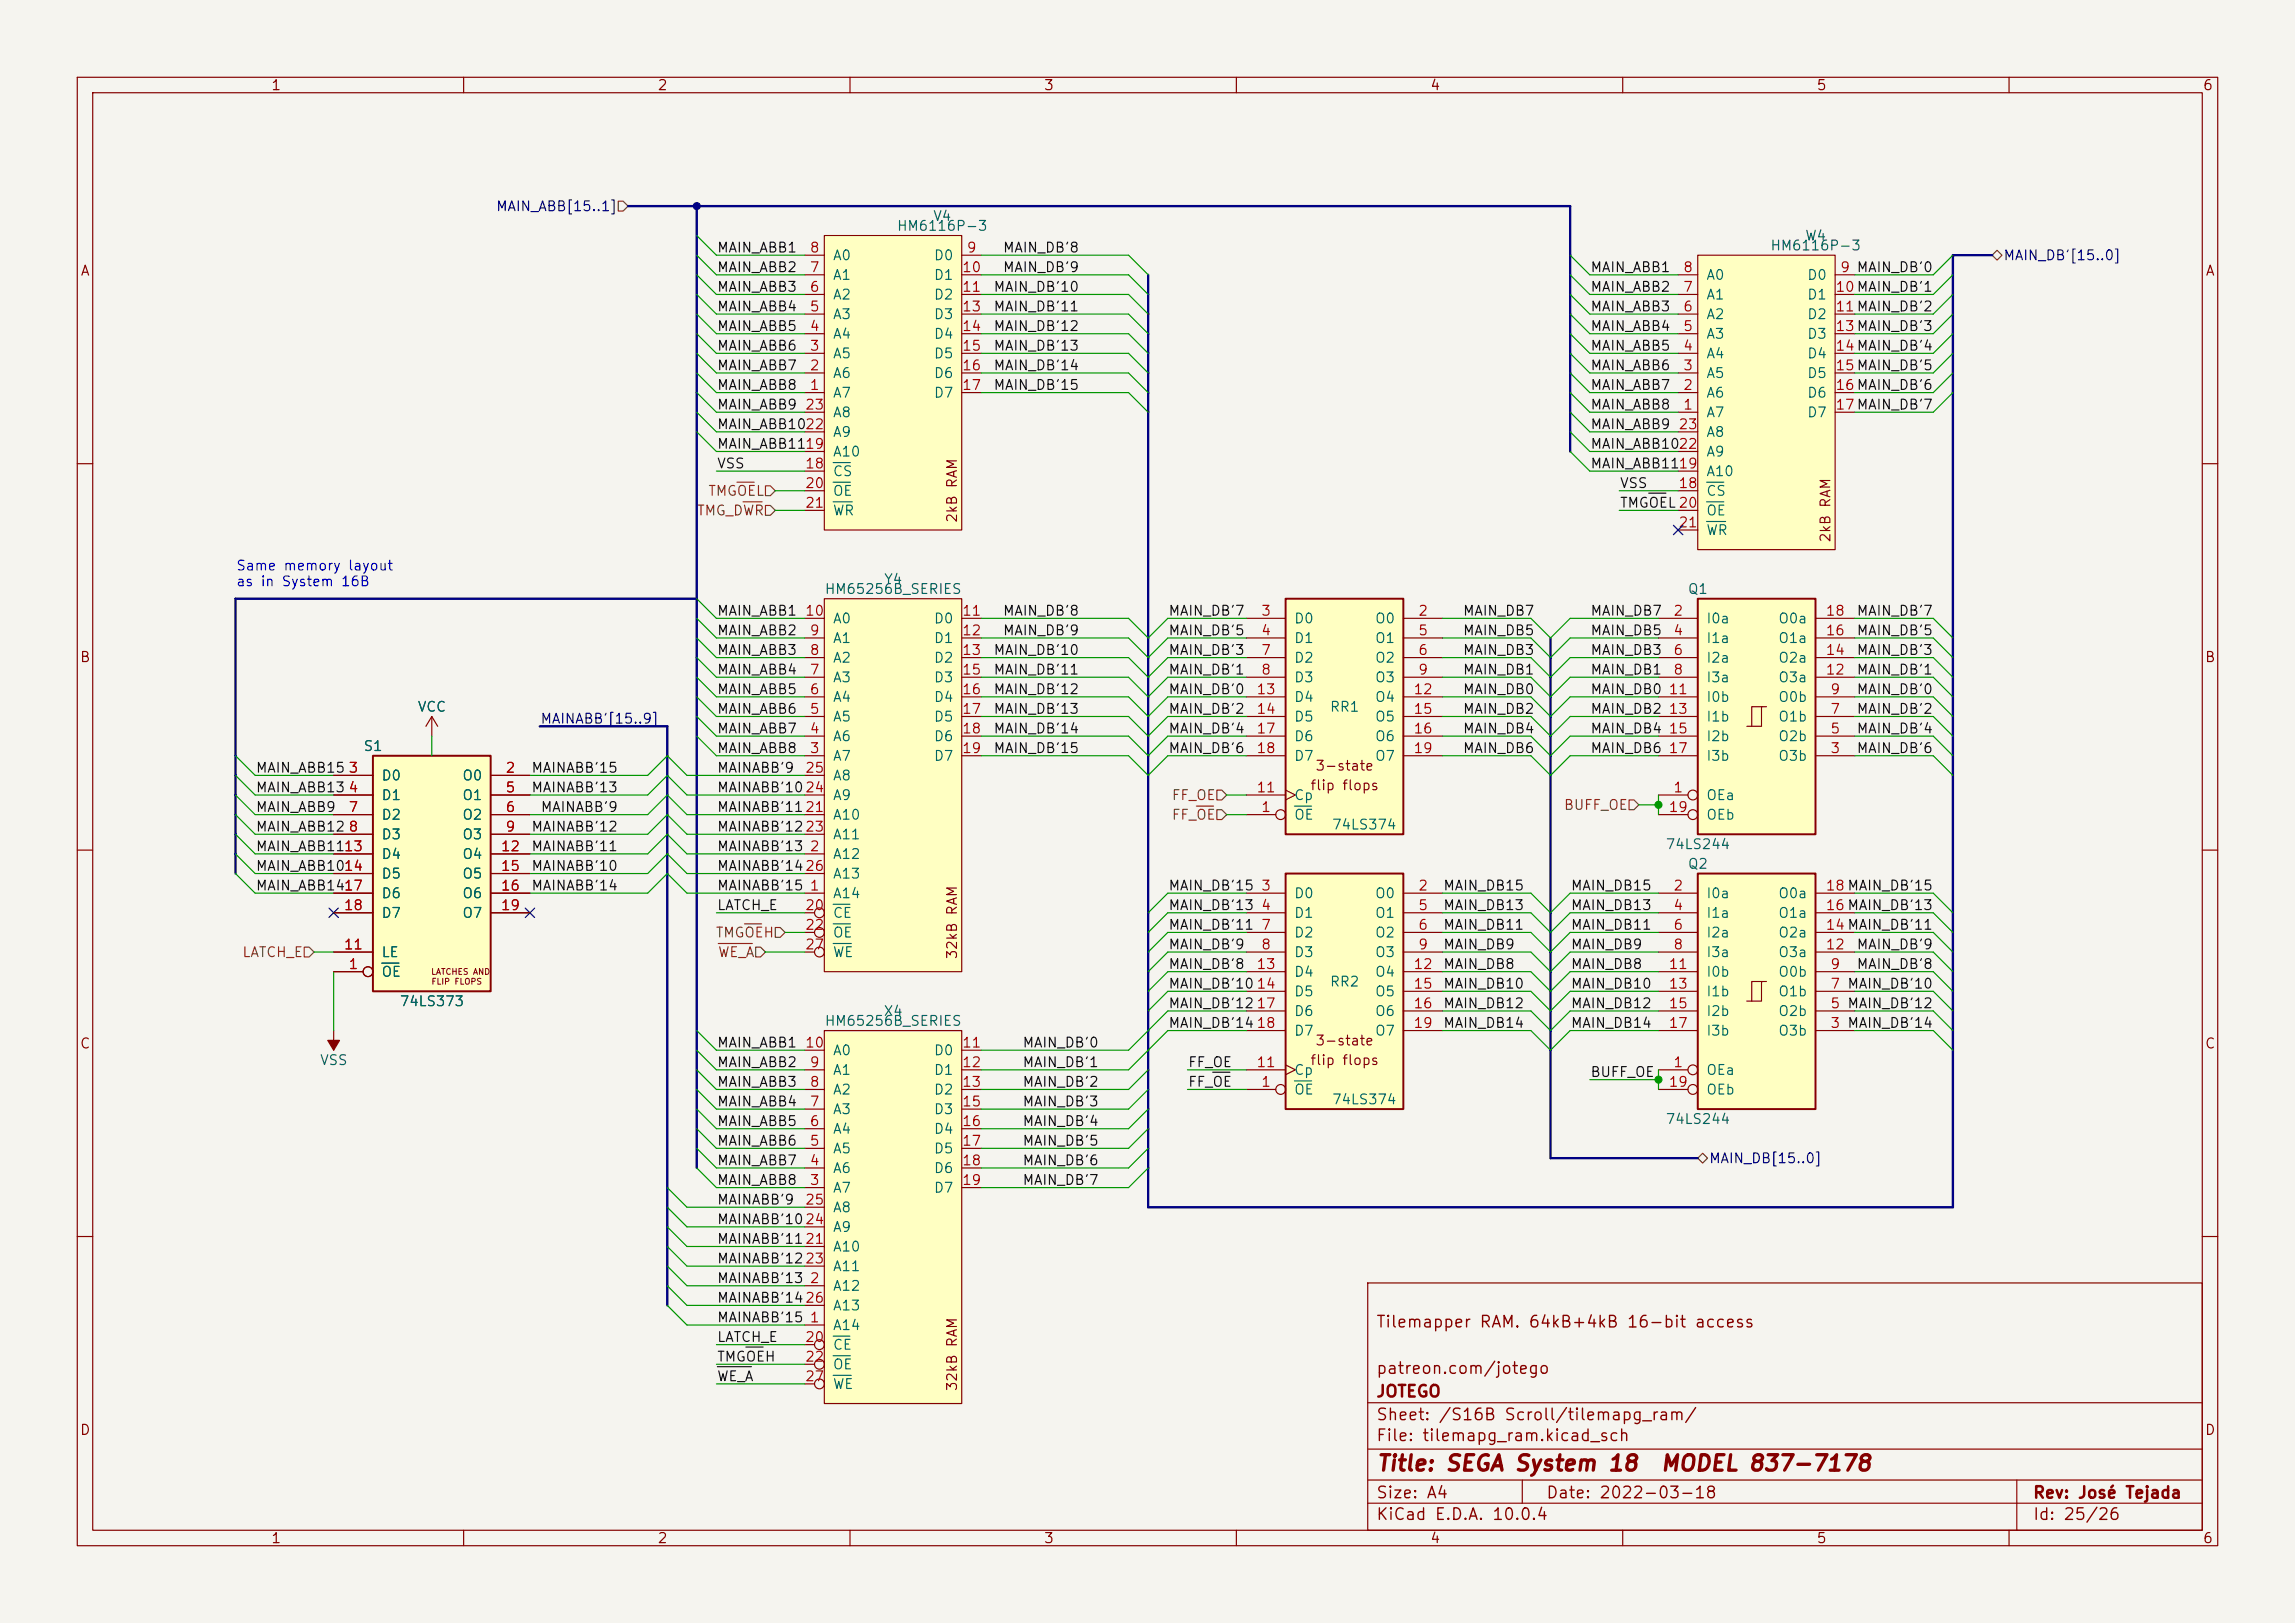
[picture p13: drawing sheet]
<svg xmlns="http://www.w3.org/2000/svg" width="297mm" height="210mm" viewBox="0 0 297 210" stroke-linecap="round" stroke-linejoin="round" font-family="sans-serif">
<defs><g id="words">
<g font-size="2" fill="#840000">
<text x="178" y="190.8">Title: SEGA System 18</text>
<text x="214.8" y="190.8">MODEL 837-7178</text>
</g>
<g font-size="1.5" fill="#840000">
<text x="178" y="172.2">Tilemapper RAM. 64kB+4kB 16-bit access</text>
<text x="178" y="178.2">patreon.com/jotego</text>
<text x="178" y="184.2">Sheet: /S16B Scroll/tilemapg_ram/</text>
<text x="178" y="181.2">JOTEGO</text>
<text x="178" y="186.9">File: tilemapg_ram.kicad_sch</text>
<text x="178" y="197.1">KiCad E.D.A. 10.0.4</text>
<text x="178" y="194.3">Size: A4</text>
<text x="200" y="194.3">Date: 2022-03-18</text>
<text x="263" y="194.3">Rev: José Tejada</text>
<text x="263" y="197.1">Id: 25/26</text>
</g>
<g font-size="1.3" fill="#840000">
<text x="35" y="12">1</text>
<text x="85" y="12">2</text>
<text x="135" y="12">3</text>
<text x="185" y="12">4</text>
<text x="235" y="12">5</text>
<text x="285" y="12">6</text>
<text x="10.3" y="36">A</text>
<text x="285.3" y="36">A</text>
<text x="124.2" y="67.7" transform="rotate(-90 124.2 67.7)">2kB RAM</text>
<text x="237.2" y="70.3" transform="rotate(-90 237.2 70.3)">2kB RAM</text>
<text x="10.3" y="86">B</text>
<text x="285.3" y="86">B</text>
<text x="170.1" y="100">3-state</text>
<text x="169.5" y="102.6">flip flops</text>
<text x="124.2" y="124.2" transform="rotate(-90 124.2 124.2)">32kB RAM</text>
<text x="10.3" y="136">C</text>
<text x="170.1" y="135.6">3-state</text>
<text x="285.3" y="136">C</text>
<text x="169.5" y="138.1">flip flops</text>
<text x="10.3" y="186">D</text>
<text x="124.2" y="180.1" transform="rotate(-90 124.2 180.1)">32kB RAM</text>
<text x="285.3" y="186">D</text>
<text x="35" y="200">1</text>
<text x="85" y="200">2</text>
<text x="135" y="200">3</text>
<text x="185" y="200">4</text>
<text x="235" y="200">5</text>
<text x="285" y="200">6</text>
</g>
<g font-size="1.3" fill="#000084">
<text x="64.1" y="27.6">MAIN_ABB[15..1]</text>
<text x="259.2" y="34">MAIN_DB'[15..0]</text>
<text x="69.8" y="93.9">MAINABB'[15..9]</text>
<text x="221.1" y="150.8">MAIN_DB[15..0]</text>
</g>
<g font-size="1.3" fill="#006464">
<text x="120.7" y="28.9">V4</text>
<text x="107.7" y="34">A0</text>
<text x="116" y="30.2">HM6116P-3</text>
<text x="120.8" y="34">D0</text>
<text x="229" y="32.7">HM6116P-3</text>
<text x="233.5" y="31.5">W4</text>
<text x="107.7" y="41.6">A3</text>
<text x="107.7" y="39.1">A2</text>
<text x="107.7" y="36.5">A1</text>
<text x="120.8" y="36.5">D1</text>
<text x="120.8" y="39.1">D2</text>
<text x="120.8" y="41.6">D3</text>
<text x="220.7" y="41.6">A2</text>
<text x="220.7" y="39.1">A1</text>
<text x="220.7" y="36.5">A0</text>
<text x="233.8" y="36.5">D0</text>
<text x="233.8" y="39.1">D1</text>
<text x="233.8" y="41.6">D2</text>
<text x="107.7" y="46.7">A5</text>
<text x="107.7" y="44.2">A4</text>
<text x="120.8" y="44.2">D4</text>
<text x="120.8" y="46.7">D5</text>
<text x="220.7" y="46.7">A4</text>
<text x="220.7" y="44.2">A3</text>
<text x="233.8" y="44.2">D3</text>
<text x="233.8" y="46.7">D4</text>
<text x="107.7" y="51.8">A7</text>
<text x="107.7" y="49.2">A6</text>
<text x="120.8" y="49.2">D6</text>
<text x="120.8" y="51.8">D7</text>
<text x="220.7" y="51.8">A6</text>
<text x="220.7" y="49.2">A5</text>
<text x="233.8" y="49.2">D5</text>
<text x="233.8" y="51.8">D6</text>
<text x="107.7" y="59.4">A10</text>
<text x="107.7" y="56.9">A9</text>
<text x="107.7" y="54.3">A8</text>
<text x="220.7" y="54.3">A7</text>
<text x="220.7" y="59.4">A9</text>
<text x="220.7" y="56.9">A8</text>
<text x="233.8" y="54.3">D7</text>
<text x="107.7" y="61.9">CS</text>
<text x="107.7" y="64.5">OE</text>
<text x="220.7" y="64.5">CS</text>
<text x="220.7" y="61.9">A10</text>
<text x="107.7" y="67">WR</text>
<text x="220.7" y="67">OE</text>
<text x="220.7" y="69.6">WR</text>
<text x="106.6" y="77.2">HM65256B_SERIES</text>
<text x="114.3" y="75.9">Y4</text>
<text x="218.3" y="77.2">Q1</text>
<text x="107.7" y="83.5">A1</text>
<text x="107.7" y="81">A0</text>
<text x="120.8" y="81">D0</text>
<text x="120.8" y="83.5">D1</text>
<text x="167.4" y="81">D0</text>
<text x="167.4" y="83.5">D1</text>
<text x="177.9" y="81">O0</text>
<text x="177.9" y="83.5">O1</text>
<text x="220.7" y="81">I0a</text>
<text x="220.7" y="83.5">I1a</text>
<text x="230" y="83.5">O1a</text>
<text x="230" y="81">O0a</text>
<text x="107.7" y="88.6">A3</text>
<text x="107.7" y="86.1">A2</text>
<text x="120.8" y="86.1">D2</text>
<text x="120.8" y="88.6">D3</text>
<text x="167.4" y="86.1">D2</text>
<text x="167.4" y="88.6">D3</text>
<text x="177.9" y="86.1">O2</text>
<text x="177.9" y="88.6">O3</text>
<text x="220.7" y="86.1">I2a</text>
<text x="220.7" y="88.6">I3a</text>
<text x="230" y="88.6">O3a</text>
<text x="230" y="86.1">O2a</text>
<text x="54" y="92.4">VCC</text>
<text x="107.7" y="93.7">A5</text>
<text x="107.7" y="91.1">A4</text>
<text x="120.8" y="91.1">D4</text>
<text x="120.8" y="93.7">D5</text>
<text x="167.4" y="91.1">D4</text>
<text x="167.4" y="93.7">D5</text>
<text x="172" y="92.4">RR1</text>
<text x="177.9" y="91.1">O4</text>
<text x="177.9" y="93.7">O5</text>
<text x="220.7" y="91.1">I0b</text>
<text x="220.7" y="93.7">I1b</text>
<text x="230" y="93.7">O1b</text>
<text x="230" y="91.1">O0b</text>
<text x="46.9" y="97.5">S1</text>
<text x="49.3" y="101.3">D0</text>
<text x="59.7" y="101.3">O0</text>
<text x="107.7" y="98.8">A7</text>
<text x="107.7" y="96.2">A6</text>
<text x="107.7" y="101.3">A8</text>
<text x="120.8" y="96.2">D6</text>
<text x="120.8" y="98.8">D7</text>
<text x="167.4" y="96.2">D6</text>
<text x="167.4" y="98.8">D7</text>
<text x="177.9" y="96.2">O6</text>
<text x="177.9" y="98.8">O7</text>
<text x="220.7" y="96.2">I2b</text>
<text x="220.7" y="98.8">I3b</text>
<text x="230" y="98.8">O3b</text>
<text x="230" y="96.2">O2b</text>
<text x="49.3" y="103.8">D1</text>
<text x="49.3" y="106.4">D2</text>
<text x="59.7" y="103.8">O1</text>
<text x="59.7" y="106.4">O2</text>
<text x="107.7" y="106.4">A10</text>
<text x="107.7" y="103.8">A9</text>
<text x="167.4" y="106.4">OE</text>
<text x="167.4" y="103.8">Cp</text>
<text x="172.3" y="107.7">74LS374</text>
<text x="220.7" y="103.8">OEa</text>
<text x="220.7" y="106.4">OEb</text>
<text x="49.3" y="108.9">D3</text>
<text x="49.3" y="111.5">D4</text>
<text x="59.7" y="108.9">O3</text>
<text x="59.7" y="111.5">O4</text>
<text x="107.7" y="111.5">A12</text>
<text x="107.7" y="108.9">A11</text>
<text x="215.5" y="110.2">74LS244</text>
<text x="218.3" y="112.7">Q2</text>
<text x="49.3" y="114">D5</text>
<text x="49.3" y="116.5">D6</text>
<text x="49.3" y="119.1">D7</text>
<text x="59.7" y="114">O5</text>
<text x="59.7" y="116.5">O6</text>
<text x="59.7" y="119.1">O7</text>
<text x="107.7" y="116.5">A14</text>
<text x="107.7" y="119.1">CE</text>
<text x="107.7" y="114">A13</text>
<text x="167.4" y="116.5">D0</text>
<text x="167.4" y="119.1">D1</text>
<text x="177.9" y="116.5">O0</text>
<text x="177.9" y="119.1">O1</text>
<text x="220.7" y="116.5">I0a</text>
<text x="220.7" y="119.1">I1a</text>
<text x="230" y="119.1">O1a</text>
<text x="230" y="116.5">O0a</text>
<text x="49.3" y="124.2">LE</text>
<text x="107.7" y="121.6">OE</text>
<text x="107.7" y="124.2">WE</text>
<text x="167.4" y="121.6">D2</text>
<text x="167.4" y="124.2">D3</text>
<text x="177.9" y="121.6">O2</text>
<text x="177.9" y="124.2">O3</text>
<text x="220.7" y="121.6">I2a</text>
<text x="220.7" y="124.2">I3a</text>
<text x="230" y="124.2">O3a</text>
<text x="230" y="121.6">O2a</text>
<text x="49.3" y="126.7">OE</text>
<text x="51.6" y="130.5">74LS373</text>
<text x="114.3" y="131.8">X4</text>
<text x="167.4" y="126.7">D4</text>
<text x="167.4" y="129.2">D5</text>
<text x="167.4" y="131.8">D6</text>
<text x="172" y="128">RR2</text>
<text x="177.9" y="126.7">O4</text>
<text x="177.9" y="129.2">O5</text>
<text x="177.9" y="131.8">O6</text>
<text x="220.7" y="126.7">I0b</text>
<text x="220.7" y="129.2">I1b</text>
<text x="220.7" y="131.8">I2b</text>
<text x="230" y="131.8">O2b</text>
<text x="230" y="129.2">O1b</text>
<text x="230" y="126.7">O0b</text>
<text x="106.6" y="133.1">HM65256B_SERIES</text>
<text x="107.7" y="136.9">A0</text>
<text x="120.8" y="136.9">D0</text>
<text x="167.4" y="134.3">D7</text>
<text x="177.9" y="134.3">O7</text>
<text x="220.7" y="134.3">I3b</text>
<text x="230" y="134.3">O3b</text>
<text x="41.3" y="138.1">VSS</text>
<text x="107.7" y="141.9">A2</text>
<text x="107.7" y="139.4">A1</text>
<text x="120.8" y="139.4">D1</text>
<text x="120.8" y="141.9">D2</text>
<text x="167.4" y="141.9">OE</text>
<text x="167.4" y="139.4">Cp</text>
<text x="172.3" y="143.2">74LS374</text>
<text x="220.7" y="139.4">OEa</text>
<text x="220.7" y="141.9">OEb</text>
<text x="107.7" y="149.6">A5</text>
<text x="107.7" y="147">A4</text>
<text x="107.7" y="144.5">A3</text>
<text x="120.8" y="144.5">D3</text>
<text x="120.8" y="147">D4</text>
<text x="120.8" y="149.6">D5</text>
<text x="215.5" y="145.8">74LS244</text>
<text x="107.7" y="154.6">A7</text>
<text x="107.7" y="152.1">A6</text>
<text x="120.8" y="152.1">D6</text>
<text x="120.8" y="154.6">D7</text>
<text x="107.7" y="159.7">A9</text>
<text x="107.7" y="157.2">A8</text>
<text x="107.7" y="167.3">A12</text>
<text x="107.7" y="162.3">A10</text>
<text x="107.7" y="164.8">A11</text>
<text x="107.7" y="172.4">A14</text>
<text x="107.7" y="169.9">A13</text>
<text x="107.7" y="175">CE</text>
<text x="107.7" y="177.5">OE</text>
<text x="107.7" y="180">WE</text>
</g>
<g font-size="1.3" fill="#0f0f0f">
<text x="92.7" y="35.5">MAIN_ABB2</text>
<text x="92.7" y="33">MAIN_ABB1</text>
<text x="129.7" y="33">MAIN_DB'8</text>
<text x="129.7" y="35.5">MAIN_DB'9</text>
<text x="205.7" y="35.5">MAIN_ABB1</text>
<text x="92.7" y="38.1">MAIN_ABB3</text>
<text x="92.7" y="40.6">MAIN_ABB4</text>
<text x="128.5" y="40.6">MAIN_DB'11</text>
<text x="128.5" y="38.1">MAIN_DB'10</text>
<text x="205.7" y="40.6">MAIN_ABB3</text>
<text x="205.7" y="38.1">MAIN_ABB2</text>
<text x="92.7" y="43.1">MAIN_ABB5</text>
<text x="92.7" y="45.7">MAIN_ABB6</text>
<text x="128.5" y="43.1">MAIN_DB'12</text>
<text x="128.5" y="45.7">MAIN_DB'13</text>
<text x="205.7" y="43.1">MAIN_ABB4</text>
<text x="205.7" y="45.7">MAIN_ABB5</text>
<text x="92.7" y="53.3">MAIN_ABB9</text>
<text x="92.7" y="50.8">MAIN_ABB8</text>
<text x="92.7" y="48.2">MAIN_ABB7</text>
<text x="128.5" y="48.2">MAIN_DB'14</text>
<text x="128.5" y="50.8">MAIN_DB'15</text>
<text x="205.7" y="48.2">MAIN_ABB6</text>
<text x="205.7" y="53.3">MAIN_ABB8</text>
<text x="205.7" y="50.8">MAIN_ABB7</text>
<text x="92.7" y="58.4">MAIN_ABB1119</text>
<text x="92.7" y="55.8">MAIN_ABB1022</text>
<text x="205.7" y="58.4">MAIN_ABB1022</text>
<text x="205.7" y="55.8">MAIN_ABB9</text>
<text x="92.7" y="60.9">VSS</text>
<text x="205.7" y="60.9">MAIN_ABB1119</text>
<text x="209.5" y="63.5">VSS</text>
<text x="209.5" y="66">TMGOEL20</text>
<text x="92.7" y="80">MAIN_ABB1</text>
<text x="92.7" y="82.5">MAIN_ABB2</text>
<text x="129.7" y="80">MAIN_DB'8</text>
<text x="129.7" y="82.5">MAIN_DB'9</text>
<text x="151.1" y="82.5">MAIN_DB'5</text>
<text x="151.1" y="80">MAIN_DB'7</text>
<text x="189.2" y="80">MAIN_DB7</text>
<text x="189.2" y="82.5">MAIN_DB5</text>
<text x="205.7" y="80">MAIN_DB7</text>
<text x="205.7" y="82.5">MAIN_DB5</text>
<text x="240.2" y="80">MAIN_DB'7</text>
<text x="240.2" y="82.5">MAIN_DB'5</text>
<text x="92.7" y="85.1">MAIN_ABB3</text>
<text x="92.7" y="87.6">MAIN_ABB4</text>
<text x="128.5" y="87.6">MAIN_DB'11</text>
<text x="128.5" y="85.1">MAIN_DB'10</text>
<text x="151.1" y="87.6">MAIN_DB'1</text>
<text x="151.1" y="85.1">MAIN_DB'3</text>
<text x="189.2" y="87.6">MAIN_DB1</text>
<text x="189.2" y="85.1">MAIN_DB3</text>
<text x="205.7" y="87.6">MAIN_DB1</text>
<text x="205.7" y="85.1">MAIN_DB3</text>
<text x="240.2" y="87.6">MAIN_DB'1</text>
<text x="240.2" y="85.1">MAIN_DB'3</text>
<text x="92.7" y="92.7">MAIN_ABB6</text>
<text x="92.7" y="95.2">MAIN_ABB7</text>
<text x="92.7" y="90.1">MAIN_ABB5</text>
<text x="128.5" y="90.1">MAIN_DB'12</text>
<text x="128.5" y="92.7">MAIN_DB'13</text>
<text x="128.5" y="95.2">MAIN_DB'14</text>
<text x="151.1" y="92.7">MAIN_DB'2</text>
<text x="151.1" y="95.2">MAIN_DB'4</text>
<text x="151.1" y="90.1">MAIN_DB'0</text>
<text x="189.2" y="92.7">MAIN_DB2</text>
<text x="189.2" y="95.2">MAIN_DB4</text>
<text x="189.2" y="90.1">MAIN_DB0</text>
<text x="205.7" y="92.7">MAIN_DB2</text>
<text x="205.7" y="95.2">MAIN_DB4</text>
<text x="205.7" y="90.1">MAIN_DB0</text>
<text x="240.2" y="90.1">MAIN_DB'0</text>
<text x="240.2" y="92.7">MAIN_DB'2</text>
<text x="240.2" y="95.2">MAIN_DB'4</text>
<text x="33" y="100.3">MAIN_ABB15</text>
<text x="68.7" y="100.3">MAINABB'15</text>
<text x="92.7" y="100.3">MAINABB'9</text>
<text x="92.7" y="97.8">MAIN_ABB8</text>
<text x="128.5" y="97.8">MAIN_DB'15</text>
<text x="151.1" y="97.8">MAIN_DB'6</text>
<text x="189.2" y="97.8">MAIN_DB6</text>
<text x="205.7" y="97.8">MAIN_DB6</text>
<text x="240.2" y="97.8">MAIN_DB'6</text>
<text x="33" y="107.9">MAIN_ABB12</text>
<text x="33" y="102.8">MAIN_ABB13</text>
<text x="33" y="105.4">MAIN_ABB9</text>
<text x="68.7" y="102.8">MAINABB'13</text>
<text x="68.7" y="107.9">MAINABB'12</text>
<text x="69.9" y="105.4">MAINABB'9</text>
<text x="92.7" y="102.8">MAINABB'1024</text>
<text x="92.7" y="107.9">MAINABB'1223</text>
<text x="92.7" y="105.4">MAINABB'1121</text>
<text x="33" y="113">MAIN_ABB1014</text>
<text x="33" y="110.5">MAIN_ABB1113</text>
<text x="68.7" y="113">MAINABB'10</text>
<text x="68.7" y="110.5">MAINABB'11</text>
<text x="92.7" y="110.5">MAINABB'13</text>
<text x="92.7" y="113">MAINABB'1426</text>
<text x="33" y="115.5">MAIN_ABB1417</text>
<text x="68.7" y="115.5">MAINABB'14</text>
<text x="92.7" y="115.5">MAINABB'15</text>
<text x="92.7" y="118.1">LATCH_E</text>
<text x="151.1" y="115.5">MAIN_DB'15</text>
<text x="151.1" y="118.1">MAIN_DB'13</text>
<text x="186.7" y="115.5">MAIN_DB15</text>
<text x="186.7" y="118.1">MAIN_DB13</text>
<text x="203.2" y="115.5">MAIN_DB15</text>
<text x="203.2" y="118.1">MAIN_DB13</text>
<text x="151.1" y="120.6">MAIN_DB'11</text>
<text x="151.1" y="125.7">MAIN_DB'8</text>
<text x="151.1" y="123.2">MAIN_DB'9</text>
<text x="186.7" y="123.2">MAIN_DB9</text>
<text x="186.7" y="125.7">MAIN_DB8</text>
<text x="186.7" y="120.6">MAIN_DB11</text>
<text x="203.2" y="120.6">MAIN_DB11</text>
<text x="203.2" y="125.7">MAIN_DB8</text>
<text x="203.2" y="123.2">MAIN_DB9</text>
<text x="240.2" y="125.7">MAIN_DB'8</text>
<text x="240.2" y="123.2">MAIN_DB'9</text>
<text x="151.1" y="128.2">MAIN_DB'1014</text>
<text x="151.1" y="130.8">MAIN_DB'1217</text>
<text x="186.7" y="130.8">MAIN_DB12</text>
<text x="186.7" y="128.2">MAIN_DB10</text>
<text x="203.2" y="130.8">MAIN_DB12</text>
<text x="203.2" y="128.2">MAIN_DB10</text>
<text x="92.7" y="135.9">MAIN_ABB1</text>
<text x="132.2" y="135.9">MAIN_DB'0</text>
<text x="151.1" y="133.3">MAIN_DB'1418</text>
<text x="186.7" y="133.3">MAIN_DB14</text>
<text x="203.2" y="133.3">MAIN_DB14</text>
<text x="92.7" y="143.5">MAIN_ABB4</text>
<text x="92.7" y="140.9">MAIN_ABB3</text>
<text x="92.7" y="138.4">MAIN_ABB2</text>
<text x="132.2" y="140.9">MAIN_DB'2</text>
<text x="132.2" y="138.4">MAIN_DB'1</text>
<text x="132.2" y="143.5">MAIN_DB'3</text>
<text x="153.7" y="138.4">FF_OE</text>
<text x="153.7" y="140.9">FF_OE</text>
<text x="205.7" y="139.7">BUFF_OE</text>
<text x="92.7" y="146">MAIN_ABB5</text>
<text x="92.7" y="148.6">MAIN_ABB6</text>
<text x="132.2" y="146">MAIN_DB'4</text>
<text x="132.2" y="148.6">MAIN_DB'5</text>
<text x="92.7" y="151.1">MAIN_ABB7</text>
<text x="92.7" y="153.6">MAIN_ABB8</text>
<text x="132.2" y="151.1">MAIN_DB'6</text>
<text x="132.2" y="153.6">MAIN_DB'7</text>
<text x="92.7" y="161.3">MAINABB'1121</text>
<text x="92.7" y="158.7">MAINABB'1024</text>
<text x="92.7" y="156.2">MAINABB'9</text>
<text x="92.7" y="166.3">MAINABB'13</text>
<text x="92.7" y="163.8">MAINABB'1223</text>
<text x="92.7" y="174">LATCH_E</text>
<text x="92.7" y="168.9">MAINABB'1426</text>
<text x="92.7" y="171.4">MAINABB'15</text>
<text x="92.7" y="176.5">TMGOEH</text>
<text x="92.7" y="179">WE_A</text>
</g>
<g font-size="1.3" fill="#a90000">
<text x="104.7" y="35.5">7</text>
<text x="104.7" y="33">8</text>
<text x="124.4" y="35.5">10</text>
<text x="125" y="33">9</text>
<text x="217.7" y="35.5">8</text>
<text x="238.1" y="35.5">9 MAIN_DB'0</text>
<text x="104.7" y="40.6">5</text>
<text x="104.7" y="38.1">6</text>
<text x="124.4" y="38.1">11</text>
<text x="124.4" y="40.6">13</text>
<text x="217.7" y="40.6">6</text>
<text x="217.7" y="38.1">7</text>
<text x="237.4" y="38.1">10MAIN_DB'1</text>
<text x="237.4" y="40.6">11MAIN_DB'2</text>
<text x="104.7" y="45.7">3</text>
<text x="104.7" y="43.2">4</text>
<text x="124.4" y="43.2">14</text>
<text x="124.4" y="45.7">15</text>
<text x="217.7" y="45.7">4</text>
<text x="217.7" y="43.2">5</text>
<text x="237.4" y="43.2">13MAIN_DB'3</text>
<text x="237.4" y="45.7">14MAIN_DB'4</text>
<text x="104.1" y="53.3">23</text>
<text x="104.7" y="50.8">1</text>
<text x="104.7" y="48.2">2</text>
<text x="124.4" y="48.2">16</text>
<text x="124.4" y="50.8">17</text>
<text x="217.7" y="53.3">1</text>
<text x="217.7" y="50.8">2</text>
<text x="217.7" y="48.2">3</text>
<text x="237.4" y="48.2">15MAIN_DB'5</text>
<text x="237.4" y="50.8">16MAIN_DB'6</text>
<text x="237.4" y="53.3">17MAIN_DB'7</text>
<text x="217.1" y="55.9">23</text>
<text x="104.1" y="60.9">18</text>
<text x="104.1" y="63.5">20</text>
<text x="217.1" y="63.5">18</text>
<text x="104.1" y="66">21</text>
<text x="217.1" y="68.6">21</text>
<text x="104.1" y="80">10</text>
<text x="104.7" y="82.5">9</text>
<text x="124.4" y="80">11</text>
<text x="124.4" y="82.5">12</text>
<text x="163.1" y="80">3</text>
<text x="163.1" y="82.5">4</text>
<text x="183.4" y="80">2</text>
<text x="183.4" y="82.5">5</text>
<text x="216.5" y="80">2</text>
<text x="216.5" y="82.5">4</text>
<text x="236.2" y="82.5">16</text>
<text x="236.2" y="80">18</text>
<text x="104.7" y="87.6">7</text>
<text x="104.7" y="85.1">8</text>
<text x="124.4" y="85.1">13</text>
<text x="124.4" y="87.6">15</text>
<text x="163.1" y="85.1">7</text>
<text x="163.1" y="87.6">8</text>
<text x="183.4" y="85.1">6</text>
<text x="183.4" y="87.6">9</text>
<text x="216.5" y="85.1">6</text>
<text x="216.5" y="87.6">8</text>
<text x="236.2" y="87.6">12</text>
<text x="236.2" y="85.1">14</text>
<text x="104.7" y="95.2">4</text>
<text x="104.7" y="92.7">5</text>
<text x="104.7" y="90.1">6</text>
<text x="124.4" y="90.1">16</text>
<text x="124.4" y="92.7">17</text>
<text x="124.4" y="95.2">18</text>
<text x="162.5" y="90.1">13</text>
<text x="162.5" y="92.7">14</text>
<text x="162.5" y="95.2">17</text>
<text x="182.8" y="90.1">12</text>
<text x="182.8" y="92.7">15</text>
<text x="182.8" y="95.2">16</text>
<text x="215.9" y="90.1">11</text>
<text x="215.9" y="92.7">13</text>
<text x="215.9" y="95.2">15</text>
<text x="236.8" y="95.2">5</text>
<text x="236.8" y="92.7">7</text>
<text x="236.8" y="90.1">9</text>
<text x="45" y="100.3">3</text>
<text x="65.3" y="100.3">2</text>
<text x="104.1" y="100.3">25</text>
<text x="104.7" y="97.8">3</text>
<text x="124.4" y="97.8">19</text>
<text x="162.5" y="97.8">18</text>
<text x="182.8" y="97.8">19</text>
<text x="215.9" y="97.8">17</text>
<text x="236.8" y="97.8">3</text>
<text x="45" y="102.8">4</text>
<text x="45" y="105.4">7</text>
<text x="45" y="107.9">8</text>
<text x="65.3" y="102.8">5</text>
<text x="65.3" y="105.4">6</text>
<text x="65.3" y="107.9">9</text>
<text x="162.5" y="102.8">11</text>
<text x="163.1" y="105.4">1</text>
<text x="215.9" y="105.4">19</text>
<text x="216.5" y="102.8">1</text>
<text x="44.4" y="110.5">13</text>
<text x="44.4" y="113">14</text>
<text x="64.7" y="110.5">12</text>
<text x="64.7" y="113">15</text>
<text x="104.7" y="110.5">2</text>
<text x="44.4" y="118.1">18</text>
<text x="44.4" y="115.5">17</text>
<text x="64.7" y="115.5">16</text>
<text x="64.7" y="118.1">19</text>
<text x="104.1" y="118.1">20</text>
<text x="104.7" y="115.5">1</text>
<text x="163.1" y="115.5">3</text>
<text x="163.1" y="118.1">4</text>
<text x="183.4" y="115.5">2</text>
<text x="183.4" y="118.1">5</text>
<text x="216.5" y="115.5">2</text>
<text x="216.5" y="118.1">4</text>
<text x="236.2" y="118.1">16MAIN_DB'13</text>
<text x="236.2" y="115.5">18MAIN_DB'15</text>
<text x="44.4" y="123.2">11</text>
<text x="45" y="125.7">1</text>
<text x="104.1" y="120.6">22</text>
<text x="104.1" y="123.2">27</text>
<text x="162.5" y="125.7">13</text>
<text x="163.1" y="120.6">7</text>
<text x="163.1" y="123.2">8</text>
<text x="182.8" y="125.7">12</text>
<text x="183.4" y="120.6">6</text>
<text x="183.4" y="123.2">9</text>
<text x="215.9" y="125.7">11</text>
<text x="216.5" y="120.6">6</text>
<text x="216.5" y="123.2">8</text>
<text x="236.2" y="123.2">12</text>
<text x="236.2" y="120.6">14MAIN_DB'11</text>
<text x="236.8" y="125.7">9</text>
<text x="182.8" y="128.2">15</text>
<text x="182.8" y="130.8">16</text>
<text x="215.9" y="128.2">13</text>
<text x="215.9" y="130.8">15</text>
<text x="236.8" y="130.8">5 MAIN_DB'12</text>
<text x="236.8" y="128.2">7 MAIN_DB'10</text>
<text x="104.1" y="135.9">10</text>
<text x="124.4" y="135.9">11</text>
<text x="182.8" y="133.3">19</text>
<text x="215.9" y="133.3">17</text>
<text x="236.8" y="133.3">3 MAIN_DB'14</text>
<text x="104.7" y="143.5">7</text>
<text x="104.7" y="140.9">8</text>
<text x="104.7" y="138.4">9</text>
<text x="124.4" y="138.4">12</text>
<text x="124.4" y="140.9">13</text>
<text x="124.4" y="143.5">15</text>
<text x="162.5" y="138.4">11</text>
<text x="163.1" y="140.9">1</text>
<text x="215.9" y="140.9">19</text>
<text x="216.5" y="138.4">1</text>
<text x="104.7" y="148.6">5</text>
<text x="104.7" y="146">6</text>
<text x="124.4" y="146">16</text>
<text x="124.4" y="148.6">17</text>
<text x="104.7" y="153.6">3</text>
<text x="104.7" y="151.1">4</text>
<text x="124.4" y="151.1">18</text>
<text x="124.4" y="153.6">19</text>
<text x="104.1" y="156.2">25</text>
<text x="104.7" y="166.3">2</text>
<text x="104.1" y="174">20</text>
<text x="104.7" y="171.4">1</text>
<text x="104.1" y="176.5">22</text>
<text x="104.1" y="179">27</text>
</g>
<g font-size="1.3" fill="#725600">
<text x="91.6" y="64.5">TMGOEL</text>
<text x="90.1" y="67">TMG_DWR</text>
<text x="151.6" y="106.4">FF_OE</text>
<text x="151.6" y="103.8">FF_OE</text>
<text x="202.3" y="105.1">BUFF_OE</text>
<text x="31.3" y="124.2">LATCH_E</text>
<text x="92.5" y="121.6">TMGOEH</text>
<text x="92.8" y="124.2">WE_A</text>
</g>
<g font-size="1.3" fill="#0000c2">
<text x="30.5" y="74.1">Same memory layout</text>
<text x="30.5" y="76.2">as in System 16B</text>
</g>
<g font-size=".8" fill="#840000">
<text x="55.7" y="126.3">LATCHES AND</text>
<text x="55.8" y="127.6">FLIP FLOPS</text>
</g>
</g></defs>
<path d="M0 0h297v210h-297z" fill="#f5f4ef" stroke="#f5f4ef" stroke-width=".13"/>
<g fill="none" stroke="#840000" stroke-width=".15">
<path d="M10 10h277v190h-277zM12 12h273v186h-273zM60 10v2M110 10v2M160 10v2M210 10v2M260 10v2M10 60h2M285 60h2M10 110h2M285 110h2M10 160h2"/>
<path d="M177 166h108v32h-108zM285 160h2M60 198v2M110 198v2M160 198v2M177 194.5h108M177 191.5h108M177 187.5h108M177 181.5h108M197 191.5v3M210 198v2M260 198v2"/>
<path d="M261 191.5v6.5"/>
</g>
<path d="M219.7 33h17.8v38.1h-17.8z" fill="#ffffc2"/>
<g fill="none" stroke="#840000" stroke-width=".15">
<path d="M217.2 38.1h2.5M217.2 35.6h2.5M219.7 33h17.8v38.1h-17.8zM237.5 38.1h2.5M237.5 35.6h2.5M217.2 53.3h2.5M217.2 50.8h2.5M217.2 48.3h2.5M217.2 45.7h2.5M217.2 43.2h2.5M217.2 40.6h2.5M217.2 58.4h2.5"/>
<path d="M217.2 55.9h2.5M237.5 53.3h2.5M237.5 50.8h2.5M237.5 48.3h2.5M237.5 45.7h2.5M237.5 43.2h2.5M237.5 40.6h2.5M217.2 63.5h2.5M217.2 61h2.5M217.2 66h2.5M217.2 68.6h2.5M43.2 133.4v2.5"/>
</g>
<path d="M220.9 62.4h2.2M220.9 64.9h2.2M220.9 67.5h2.4" fill="none" stroke="#006464" stroke-width=".15"/>
<path d="M42.4 134.6h1.5l-.7 1.3z" fill="#840000" stroke="#840000" stroke-width=".15"/>
<path d="M48.3 97.8h15.2v30.5h-15.2z" fill="#ffffc2"/>
<path d="M48.3 97.8h15.2v30.5h-15.2z" fill="none" stroke="#840000" stroke-width=".25"/>
<g fill="none" stroke="#840000" stroke-width=".15">
<path d="M43.2 100.3h5.1M43.2 102.9h5.1M43.2 105.4h5.1M43.2 108h5.1M43.2 110.5h5.1M43.2 113h5.1M43.2 115.6h5.1M43.2 118.1h5.1M63.5 100.3h5.1M63.5 102.9h5.1M63.5 105.4h5.1M63.5 108h5.1"/>
<path d="M63.5 110.5h5.1M63.5 113h5.1M63.5 115.6h5.1M63.5 118.1h5.1M43.2 125.7h3.8M43.2 123.2h5.1"/>
<circle cx="47.6" cy="125.7" r=".63"/>
</g>
<path d="M49.4 124.6h2.2" fill="none" stroke="#006464" stroke-width=".15"/>
<path d="M219.7 77.5h15.2v30.5h-15.2z" fill="#ffffc2"/>
<g fill="none" stroke="#840000" stroke-width=".15">
<path d="M55.9 92.7l-.8 1.3M55.9 92.7l.7 1.3M55.9 92.7v2.6M214.6 80h5.1M214.6 97.8h5.1M214.6 82.6h5.1M214.6 95.3h5.1M214.6 85.1h5.1M214.6 92.7h5.1M214.6 87.6h5.1M214.6 90.2h5.1M228 91.4h-1.3v2.6"/>
<path d="M228.6 91.4h-.6v2.6h-1.9M234.9 80h5.1M234.9 97.8h5.1M234.9 82.6h5.1M234.9 95.3h5.1M234.9 85.1h5.1M234.9 92.7h5.1M234.9 87.6h5.1M234.9 90.2h5.1M214.6 102.9h3.8M214.6 105.4h3.8"/>
<circle cx="219.1" cy="102.9" r=".63"/>
<circle cx="219.1" cy="105.4" r=".63"/>
</g>
<path d="M219.7 77.5h15.2v30.5h-15.2z" fill="none" stroke="#840000" stroke-width=".25"/>
<path d="M106.7 133.4h17.8v48.2h-17.8z" fill="#ffffc2"/>
<g fill="none" stroke="#840000" stroke-width=".15">
<path d="M104.1 138.4h2.6M104.1 135.9h2.6M106.7 133.4h17.8v48.2h-17.8zM124.5 138.4h2.5M124.5 135.9h2.5M104.1 153.7h2.6M104.1 151.1h2.6M104.1 148.6h2.6M104.1 146.1h2.6M104.1 143.5h2.6M104.1 141h2.6M104.1 158.8h2.6"/>
<path d="M104.1 156.2h2.6M124.5 153.7h2.5M124.5 151.1h2.5M124.5 148.6h2.5M124.5 146.1h2.5M124.5 143.5h2.5M124.5 141h2.5M104.1 171.5h2.6M104.1 166.4h2.6M104.1 174h1.3M104.1 161.3h2.6M104.1 176.5h1.3"/>
<path d="M104.1 163.8h2.6M104.1 168.9h2.6M104.1 179.1h1.3"/>
<circle cx="106" cy="176.5" r=".63"/>
<circle cx="106" cy="174" r=".63"/>
<circle cx="106" cy="179.1" r=".63"/>
</g>
<path d="M107.8 172.9h2.2M107.8 175.4h2.2M107.8 178h2.4" fill="none" stroke="#006464" stroke-width=".15"/>
<path d="M106.7 77.5h17.8v48.2h-17.8z" fill="#ffffc2"/>
<g fill="none" stroke="#840000" stroke-width=".15">
<path d="M106.7 77.5h17.8v48.2h-17.8zM104.1 97.8h2.6M104.1 95.3h2.6M104.1 92.7h2.6M104.1 90.2h2.6M104.1 87.6h2.6M104.1 85.1h2.6M104.1 82.6h2.6M104.1 80h2.6M124.5 97.8h2.5M124.5 95.3h2.5M124.5 92.7h2.5"/>
<path d="M124.5 90.2h2.5M124.5 87.6h2.5M124.5 85.1h2.5M124.5 82.6h2.5M124.5 80h2.5M104.1 115.6h2.6M104.1 110.5h2.6M104.1 118.1h1.3M104.1 105.4h2.6M104.1 108h2.6M104.1 102.9h2.6M104.1 100.3h2.6"/>
<path d="M104.1 113h2.6M104.1 120.7h1.3M104.1 123.2h1.3"/>
<circle cx="106" cy="118.1" r=".63"/>
<circle cx="106" cy="120.6" r=".63"/>
<circle cx="106" cy="123.2" r=".63"/>
</g>
<path d="M107.8 117h2.2M107.8 119.5h2.2M107.8 122.1h2.4" fill="none" stroke="#006464" stroke-width=".15"/>
<path d="M106.7 30.5h17.8v38.1h-17.8z" fill="#ffffc2"/>
<g fill="none" stroke="#840000" stroke-width=".15">
<path d="M104.1 38.1h2.6M104.1 35.6h2.6M104.1 33h2.6M106.7 30.5h17.8v38.1h-17.8zM124.5 38.1h2.5M124.5 35.6h2.5M124.5 33h2.5M104.1 50.8h2.6M104.1 48.3h2.6M104.1 45.7h2.6M104.1 43.2h2.6M104.1 40.6h2.6"/>
<path d="M104.1 58.4h2.6M104.1 55.9h2.6M104.1 53.3h2.6M124.5 50.8h2.5M124.5 48.3h2.5M124.5 45.7h2.5M124.5 43.2h2.5M124.5 40.6h2.5M104.1 61h2.6M104.1 63.5h2.6M104.1 66h2.6"/>
</g>
<path d="M107.8 59.9h2.2M107.8 62.4h2.2M107.8 64.9h2.5" fill="none" stroke="#006464" stroke-width=".15"/>
<path d="M166.4 113h15.2v30.5h-15.2z" fill="#ffffc2"/>
<path d="M166.4 113h15.2v30.5h-15.2z" fill="none" stroke="#840000" stroke-width=".25"/>
<g fill="none" stroke="#840000" stroke-width=".15">
<path d="M161.3 115.6h5.1M161.3 118.1h5.1M181.6 115.6h5.1M181.6 118.1h5.1M161.3 120.7h5.1M161.3 123.2h5.1M161.3 138.4h5.1M161.3 125.7h5.1M161.3 128.3h5.1M161.3 130.8h5.1M161.3 133.4h5.1M166.4 137.8l1.2 .6-1.2 .7"/>
<path d="M181.6 120.7h5.1M181.6 123.2h5.1M181.6 125.7h5.1M181.6 128.3h5.1M181.6 130.8h5.1M181.6 133.4h5.1M161.3 141h3.8"/>
<circle cx="165.7" cy="141" r=".63"/>
</g>
<path d="M167.5 139.9h2.2" fill="none" stroke="#006464" stroke-width=".15"/>
<path d="M219.7 113h15.2v30.5h-15.2z" fill="#ffffc2"/>
<g fill="none" stroke="#840000" stroke-width=".15">
<path d="M214.6 115.6h5.1M214.6 118.1h5.1M234.9 115.6h5.1M234.9 118.1h5.1M214.6 138.4h3.8M214.6 133.4h5.1M214.6 130.8h5.1M214.6 120.7h5.1M214.6 128.3h5.1M214.6 123.2h5.1M214.6 125.7h5.1M228 127h-1.3v2.5"/>
<path d="M228.6 127h-.6v2.5h-1.9M234.9 133.4h5.1M234.9 130.8h5.1M234.9 120.7h5.1M234.9 128.3h5.1M234.9 123.2h5.1M234.9 125.7h5.1M214.6 141h3.8"/>
<circle cx="219.1" cy="138.4" r=".63"/>
<circle cx="219.1" cy="141" r=".63"/>
</g>
<path d="M219.7 113h15.2v30.5h-15.2z" fill="none" stroke="#840000" stroke-width=".25"/>
<path d="M166.4 77.5h15.2v30.5h-15.2z" fill="#ffffc2"/>
<path d="M166.4 77.5h15.2v30.5h-15.2z" fill="none" stroke="#840000" stroke-width=".25"/>
<g fill="none" stroke="#840000" stroke-width=".15">
<path d="M161.3 80h5.1M161.3 82.6h5.1M161.3 85.1h5.1M161.3 87.6h5.1M161.3 90.2h5.1M161.3 92.7h5.1M161.3 95.3h5.1M161.3 97.8h5.1M181.6 80h5.1M181.6 82.6h5.1M181.6 85.1h5.1M181.6 87.6h5.1"/>
<path d="M181.6 90.2h5.1M181.6 92.7h5.1M181.6 95.3h5.1M181.6 97.8h5.1M43.2 105.4h5.1M43.2 102.9h5.1M43.2 100.3h5.1M43.2 108h5.1M43.2 110.5h5.1M43.2 113h5.1M43.2 115.6h5.1M43.2 118.1h5.1"/>
<path d="M63.5 105.4h5.1M63.5 102.9h5.1M63.5 100.3h5.1M63.5 108h5.1M63.5 110.5h5.1M63.5 113h5.1M63.5 115.6h5.1M63.5 118.1h5.1M161.3 105.4h3.8M161.3 102.9h5.1M166.4 102.2l1.2 .7-1.2 .6M43.2 125.7h3.8"/>
<path d="M43.2 123.2h5.1"/>
<circle cx="165.7" cy="105.4" r=".63"/>
<circle cx="47.6" cy="125.7" r=".63"/>
</g>
<path d="M167.5 104.3h2.2M49.4 124.6h2.2" fill="none" stroke="#006464" stroke-width=".15"/>
<g fill="none" stroke="#725600" stroke-width=".15">
<path d="M80 26h.6l.7 .7-.7 .6h-.6zM257.8 33l.6-.6 .7 .6-.7 .7zM95.4 62.4h2.2M96.2 64.9h2.4M99.1 62.9h.6l.6 .6-.6 .6h-.6zM99.1 65.4h.6l.6 .6-.6 .7h-.6zM96.3 119.5h2.3M154.8 104.3h2.2M157.5 104.8h.6l.6 .6-.6 .6h-.6zM157.5 102.2h.6l.6 .7-.6 .6h-.6zM210.8 103.5h.7l.6 .6-.6 .7h-.7zM39.4 122.6h.6l.6 .6-.6 .6h-.6z"/>
<path d="M93 122.1h4.4M97.8 122.6h.6l.7 .6-.7 .6h-.6zM100.3 120h.7l.6 .7-.6 .6h-.7zM220.3 149.2l.7 .7-.7 .6-.6-.6z"/>
</g>
<path d="M213.4 63.8h2.2M156.9 138.7h2.3M92.8 176.8h4.4M96.5 174.3h2.3" fill="none" stroke="#0f0f0f" stroke-width=".15"/>
<path d="M81.3 26.7h121.9v31.7M90.2 26.7v124.4M257.8 33h-5.1v123.2h-104.1v-120.6M90.2 77.5h-59.7v35.5M69.8 94h16.6v74.9M200.7 82.6v67.3h19" fill="none" stroke="#000084" stroke-width=".3"/>
<g fill="none" stroke="#009600" stroke-width=".15">
<path d="M90.2 33l2.5 2.6h11.4M90.2 38.1l2.5 2.5h11.4M90.2 30.5l2.5 2.5h11.4M90.2 35.6l2.5 2.5h11.4M127 35.6h19l2.6 2.5M127 33h19l2.6 2.6M127 38.1h19l2.6 2.5M203.2 33l2.5 2.6h11.5M203.2 38.1l2.5 2.5h11.5M203.2 35.6l2.5 2.5h11.5M252.7 33l-2.5 2.6h-10.2M252.7 38.1l-2.5 2.5h-10.2"/>
<path d="M252.7 35.6l-2.5 2.5h-10.2M90.2 53.3l2.5 2.6h11.4M90.2 50.8l2.5 2.5h11.4M90.2 55.9l2.5 2.5h11.4M90.2 45.7l2.5 2.6h11.4M90.2 43.2l2.5 2.5h11.4M90.2 48.3l2.5 2.5h11.4M90.2 40.6l2.5 2.6h11.4M127 40.6h19l2.6 2.6M127 48.3h19l2.6 2.5M127 45.7h19l2.6 2.6M127 50.8h19l2.6 2.5"/>
<path d="M127 43.2h19l2.6 2.5M203.2 53.3l2.5 2.6h11.5M203.2 50.8l2.5 2.5h11.5M203.2 55.9l2.5 2.5h11.5M203.2 45.7l2.5 2.6h11.5M203.2 43.2l2.5 2.5h11.5M203.2 48.3l2.5 2.5h11.5M203.2 58.4l2.5 2.6h11.5M203.2 40.6l2.5 2.6h11.5M252.7 50.8l-2.5 2.5h-10.2M252.7 45.7l-2.5 2.6h-10.2M252.7 43.2l-2.5 2.5h-10.2"/>
<path d="M252.7 48.3l-2.5 2.5h-10.2M252.7 40.6l-2.5 2.6h-10.2M90.2 77.5l2.5 2.5h11.4M92.7 61h11.4M100.3 66h3.8M100.3 63.5h3.8M209.5 66h7.7M209.5 63.5h7.7M30.5 97.8l2.5 2.5h10.2M55.9 95.3v2.5M90.2 90.2l2.5 2.5h11.4M90.2 92.7l2.5 2.6h11.4"/>
<path d="M90.2 87.6l2.5 2.6h11.4M90.2 82.6l2.5 2.5h11.4M90.2 80l2.5 2.6h11.4M90.2 85.1l2.5 2.5h11.4M90.2 95.3l2.5 2.5h11.4M127 92.7h19l2.6 2.6 2.5-2.6h10.2M127 95.3h19l2.6 2.5 2.5-2.5h10.2M127 90.2h19l2.6 2.5 2.5-2.5h10.2M127 80h19l2.6 2.6 2.5-2.6h10.2M127 85.1h19l2.6 2.5 2.5-2.5h10.2M127 82.6h19l2.6 2.5 2.5-2.5h10.2M127 87.6h19l2.6 2.6 2.5-2.6h10.2"/>
<path d="M127 97.8h19l2.6 2.5 2.5-2.5h10.2M186.7 92.7h11.4l2.6 2.6 2.5-2.6h11.4M186.7 95.3h11.4l2.6 2.5 2.5-2.5h11.4M186.7 90.2h11.4l2.6 2.5 2.5-2.5h11.4M186.7 80h11.4l2.6 2.6 2.5-2.6h11.4M186.7 85.1h11.4l2.6 2.5 2.5-2.5h11.4M186.7 82.6h11.4l2.6 2.5 2.5-2.5h11.4M186.7 87.6h11.4l2.6 2.6 2.5-2.6h11.4M186.7 97.8h11.4l2.6 2.5 2.5-2.5h11.4M240 92.7h10.2l2.5 2.6M240 95.3h10.2l2.5 2.5M240 90.2h10.2l2.5 2.5"/>
<path d="M240 80h10.2l2.5 2.6M240 85.1h10.2l2.5 2.5M240 82.6h10.2l2.5 2.5M240 87.6h10.2l2.5 2.6M240 97.8h10.2l2.5 2.5M30.5 113l2.5 2.6h10.2M30.5 102.9l2.5 2.5h10.2M30.5 100.3l2.5 2.6h10.2M30.5 108l2.5 2.5h10.2M30.5 110.5l2.5 2.5h10.2M30.5 105.4l2.5 2.6h10.2M68.6 115.6h15.2l2.6-2.6 2.5 2.6h15.2"/>
<path d="M68.6 105.4h15.2l2.6-2.5 2.5 2.5h15.2M68.6 100.3h15.2l2.6-2.5 2.5 2.5h15.2M68.6 102.9h15.2l2.6-2.6 2.5 2.6h15.2M68.6 110.5h15.2l2.6-2.5 2.5 2.5h15.2M68.6 113h15.2l2.6-2.5 2.5 2.5h15.2M68.6 108h15.2l2.6-2.6 2.5 2.6h15.2M92.7 118.1h11.4M158.7 105.4h2.6M158.7 102.9h2.6M161.3 115.6h-10.2l-2.5 2.5M161.3 118.1h-10.2l-2.5 2.6M186.7 115.6h11.4l2.6 2.5 2.5-2.5h11.4"/>
<path d="M186.7 118.1h11.4l2.6 2.6 2.5-2.6h11.4M212.1 104.1h2.5M214.6 102.9v2.5M240 115.6h10.2l2.5 2.5M240 118.1h10.2l2.5 2.6M40.6 123.2h2.6M43.2 125.7v7.7M90.2 135.9l2.5 2.5h11.4M90.2 133.4l2.5 2.5h11.4M90.2 138.4l2.5 2.6h11.4M99.1 123.2h5M101.6 120.7h2.5"/>
<path d="M148.6 138.4l-2.6 2.6h-19M153.7 138.4h7.6M161.3 123.2h-10.2l-2.5 2.5M161.3 130.8h-10.2l-5.1 5.1h-19M161.3 128.3h-10.2l-2.5 2.5M161.3 125.7h-10.2l-2.5 2.6M161.3 120.7h-10.2l-2.5 2.5M161.3 133.4h-10.2l-5.1 5h-19M186.7 123.2h11.4l2.6 2.5 2.5-2.5h11.4M186.7 130.8h11.4l2.6 2.6 2.5-2.6h11.4M186.7 128.3h11.4l2.6 2.5 2.5-2.5h11.4M186.7 125.7h11.4l2.6 2.6 2.5-2.6h11.4"/>
<path d="M186.7 120.7h11.4l2.6 2.5 2.5-2.5h11.4M186.7 133.4h11.4l2.6 2.5 2.5-2.5h11.4M205.7 139.7h8.9M214.6 138.4v2.6M240 123.2h10.2l2.5 2.5M240 130.8h10.2l2.5 2.6M240 128.3h10.2l2.5 2.5M240 125.7h10.2l2.5 2.6M240 120.7h10.2l2.5 2.5M240 133.4h10.2l2.5 2.5M86.4 158.8l2.5 2.5h15.2M86.4 153.7l2.5 2.5h15.2"/>
<path d="M86.4 156.2l2.5 2.6h15.2M90.2 141l2.5 2.5h11.4M90.2 151.1l2.5 2.6h11.4M90.2 146.1l2.5 2.5h11.4M90.2 143.5l2.5 2.6h11.4M90.2 148.6l2.5 2.5h11.4M148.6 141l-2.6 2.5h-19M148.6 151.1l-2.6 2.6h-19M148.6 146.1l-2.6 2.5h-19M148.6 143.5l-2.6 2.6h-19M148.6 148.6l-2.6 2.5h-19M153.7 141h7.6"/>
<path d="M86.4 161.3l2.5 2.5h15.2M86.4 163.8l2.5 2.6h15.2M86.4 166.4l2.5 2.5h15.2M86.4 168.9l2.5 2.6h15.2M92.7 174h11.4M92.7 179.1h11.4M92.7 176.5h11.4"/>
</g>
<path d="M216.6 68l1.2 1.2M217.8 68l-1.2 1.2M42.6 117.5l1.2 1.2M43.8 117.5l-1.2 1.2M68 117.5l1.2 1.2M69.2 117.5l-1.2 1.2" fill="none" stroke="#000084" stroke-width=".15"/>
<g fill="#009600" stroke="#009600" stroke-width=".13">
<circle cx="214.6" cy="104.1" r=".46"/>
<circle cx="214.6" cy="139.7" r=".46"/>
</g>
<circle cx="90.2" cy="26.7" r=".46" fill="#000084" stroke="#000084" stroke-width=".13"/>
<use href="#words"/>
</svg>
